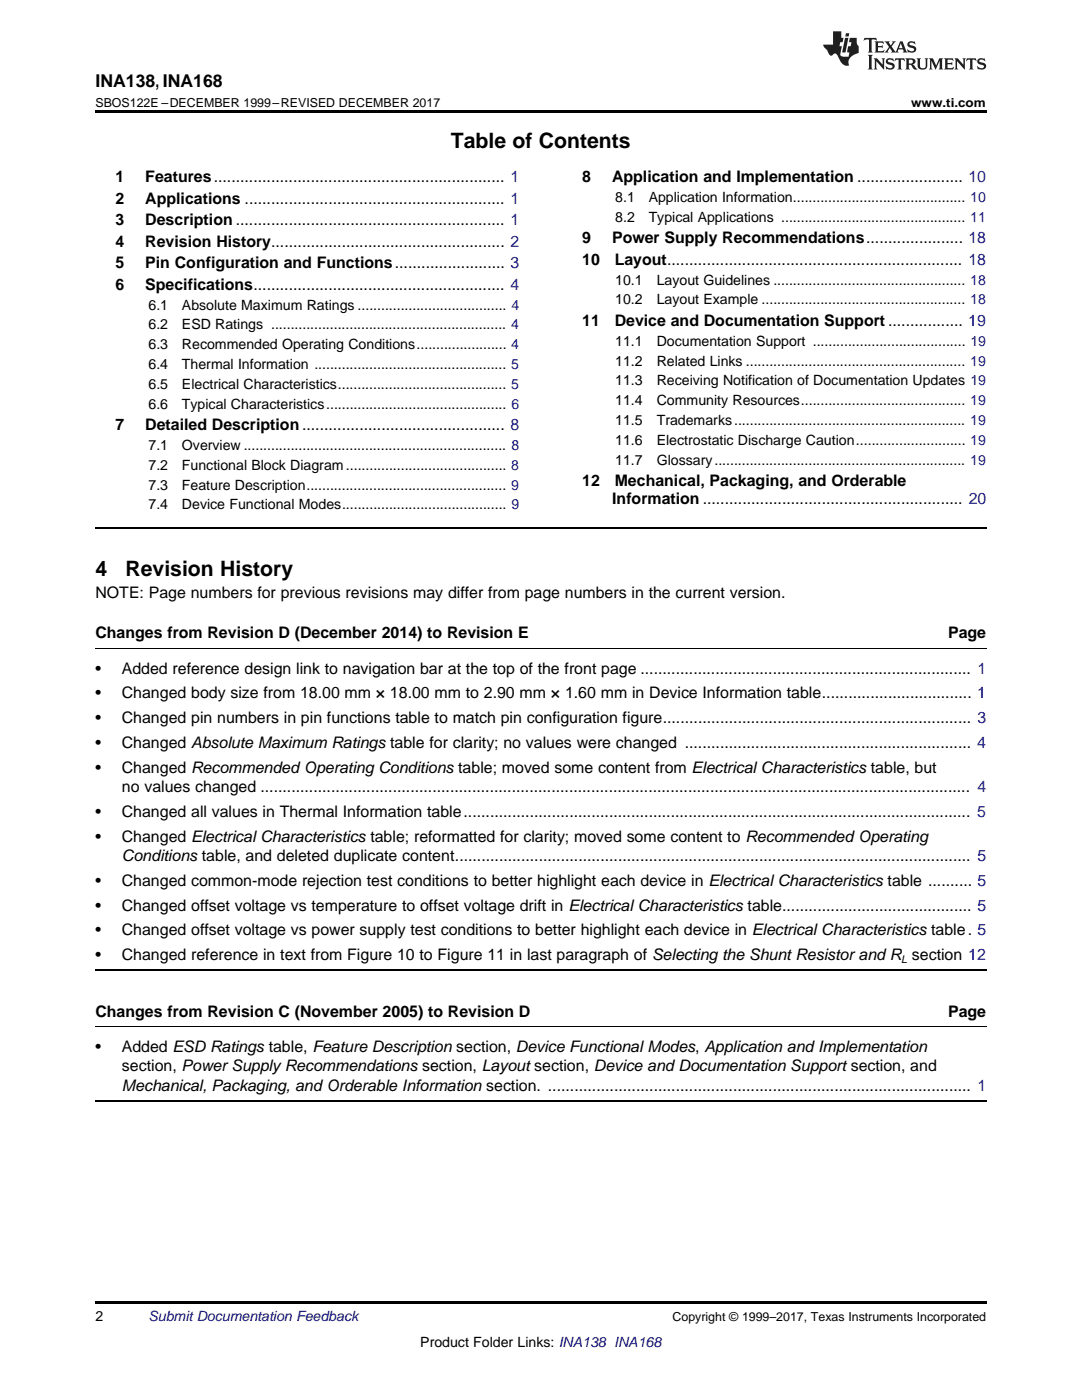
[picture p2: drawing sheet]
<svg xmlns="http://www.w3.org/2000/svg" width="216mm" height="279mm" viewBox="0 0 216 279" stroke-linecap="round" stroke-linejoin="round" font-family="sans-serif">
<defs><g id="words">
<g font-size="4.2">
<text x="90" y="29.6">Table of Contents</text>
<text x="19" y="115">4</text>
<text x="25" y="115">Revision History</text>
</g>
<text font-size="3.5" x="19" y="17.3">INA138, INA168</text>
<g font-size="3.2">
<text x="23" y="36.3">1</text>
<text x="23" y="40.6">2</text>
<text x="29" y="36.3">Features.................................................................. 1</text>
<text x="29" y="40.6">Applications ........................................................... 1</text>
<text x="116.2" y="36.3">8</text>
<text x="122.1" y="36.3">Application and Implementation ........................ 10</text>
<text x="23" y="44.9">3</text>
<text x="29" y="44.9">Description ............................................................. 1</text>
<text x="23" y="49.2">4</text>
<text x="23" y="53.6">5</text>
<text x="29" y="49.2">Revision History..................................................... 2</text>
<text x="29" y="53.6">Pin Configuration and Functions......................... 3</text>
<text x="116.2" y="48.5">9</text>
<text x="116.2" y="52.8">10</text>
<text x="122.1" y="48.5">Power Supply Recommendations...................... 18</text>
<text x="122.7" y="52.8">Layout................................................................... 18</text>
<text x="23" y="57.9">6</text>
<text x="29" y="57.9">Specifications......................................................... 4</text>
<text x="116.2" y="65.1">11</text>
<text x="122.7" y="65.1">Device and Documentation Support ................. 19</text>
<text x="23" y="85.9">7</text>
<text x="29" y="85.9">Detailed Description.............................................. 8</text>
<text x="116.2" y="97">12</text>
<text x="122.2" y="100.5">Information ........................................................... 20</text>
<text x="122.7" y="97">Mechanical, Packaging, and Orderable</text>
<text x="19" y="119.3">NOTE: Page numbers for previous revisions may differ from page numbers in the current version.</text>
<text x="19" y="127.4">Changes from Revision D (December 2014) to Revision E</text>
<text x="189.2" y="127.4">Page</text>
<text x="19" y="134.4">•</text>
<text x="24.3" y="134.4">Added reference design link to navigation bar at the top of the front page ........................................................................... 1</text>
<text x="19" y="139.4">•</text>
<text x="24.3" y="139.4">Changed body size from 18.00 mm × 18.00 mm to 2.90 mm × 1.60 mm in Device Information table.................................. 1</text>
<text x="19" y="144.3">•</text>
<text x="19" y="149.3">•</text>
<text x="24.3" y="144.3">Changed pin numbers in pin functions table to match pin configuration figure...................................................................... 3</text>
<text x="24.3" y="149.3">Changed Absolute Maximum Ratings table for clarity; no values were changed ................................................................. 4</text>
<text x="19" y="154.2">•</text>
<text x="24.3" y="154.2">Changed Recommended Operating Conditions table; moved some content from Electrical Characteristics table, but</text>
<text x="24.3" y="158.1">no values changed ................................................................................................................................................................. 4</text>
<text x="19" y="163">•</text>
<text x="19" y="168">•</text>
<text x="24.3" y="163">Changed all values in Thermal Information table................................................................................................................... 5</text>
<text x="24.3" y="168">Changed Electrical Characteristics table; reformatted for clarity; moved some content to Recommended Operating</text>
<text x="24.3" y="171.8">Conditions table, and deleted duplicate content..................................................................................................................... 5</text>
<text x="19" y="176.8">•</text>
<text x="24.3" y="176.8">Changed common-mode rejection test conditions to better highlight each device in Electrical Characteristics table .......... 5</text>
<text x="19" y="181.7">•</text>
<text x="24.3" y="181.7">Changed offset voltage vs temperature to offset voltage drift in Electrical Characteristics table........................................... 5</text>
<text x="19" y="186.7">•</text>
<text x="19" y="191.6">•</text>
<text x="24.3" y="186.7">Changed offset voltage vs power supply test conditions to better highlight each device in Electrical Characteristics table. 5</text>
<text x="24.3" y="191.6">Changed reference in text from Figure 10 to Figure 11 in last paragraph of Selecting the Shunt Resistor and R section 12</text>
<text x="19" y="202.9">Changes from Revision C (November 2005) to Revision D</text>
<text x="189.2" y="202.9">Page</text>
<text x="19" y="209.9">•</text>
<text x="24.3" y="209.9">Added ESD Ratings table, Feature Description section, Device Functional Modes, Application and Implementation</text>
<text x="24.3" y="213.8">section, Power Supply Recommendations section, Layout section, Device and Documentation Support section, and</text>
<text x="24.3" y="217.7">Mechanical, Packaging, and Orderable Information section. ................................................................................................ 1</text>
</g>
<g font-size="2.8">
<text x="122.8" y="40.3">8.1</text>
<text x="129.4" y="40.3">Application Information............................................ 10</text>
<text x="122.8" y="44.2">8.2</text>
<text x="129.4" y="44.2">Typical Applications ............................................... 11</text>
<text x="122.8" y="56.8">10.1</text>
<text x="131" y="56.8">Layout Guidelines ................................................. 18</text>
<text x="29.6" y="61.8">6.1</text>
<text x="29.6" y="65.8">6.2</text>
<text x="36.3" y="61.8">Absolute Maximum Ratings ...................................... 4</text>
<text x="36.3" y="65.8">ESD Ratings ............................................................ 4</text>
<text x="122.8" y="60.7">10.2</text>
<text x="131" y="60.7">Layout Example .................................................... 18</text>
<text x="29.6" y="69.7">6.3</text>
<text x="36.3" y="69.7">Recommended Operating Conditions....................... 4</text>
<text x="122.8" y="69">11.1</text>
<text x="131" y="69">Documentation Support ....................................... 19</text>
<text x="29.6" y="73.7">6.4</text>
<text x="29.6" y="77.6">6.5</text>
<text x="36.3" y="73.7">Thermal Information ................................................. 5</text>
<text x="36.3" y="77.6">Electrical Characteristics........................................... 5</text>
<text x="122.8" y="73">11.2</text>
<text x="122.8" y="76.9">11.3</text>
<text x="131" y="73">Related Links ........................................................ 19</text>
<text x="131" y="76.9">Receiving Notification of Documentation Updates 19</text>
<text x="29.6" y="81.6">6.6</text>
<text x="36.3" y="81.6">Typical Characteristics.............................................. 6</text>
<text x="122.8" y="80.9">11.4</text>
<text x="131" y="80.9">Community Resources.......................................... 19</text>
<text x="29.6" y="89.8">7.1</text>
<text x="36.3" y="89.8">Overview ................................................................... 8</text>
<text x="122.8" y="84.8">11.5</text>
<text x="122.8" y="88.8">11.6</text>
<text x="131" y="84.8">Trademarks........................................................... 19</text>
<text x="131" y="88.8">Electrostatic Discharge Caution............................ 19</text>
<text x="29.6" y="93.8">7.2</text>
<text x="36.3" y="93.8">Functional Block Diagram......................................... 8</text>
<text x="122.8" y="92.7">11.7</text>
<text x="131" y="92.7">Glossary................................................................ 19</text>
<text x="29.6" y="97.7">7.3</text>
<text x="29.6" y="101.7">7.4</text>
<text x="36.3" y="97.7">Feature Description................................................... 9</text>
<text x="36.3" y="101.7">Device Functional Modes.......................................... 9</text>
<text x="19" y="263.6">2</text>
<text x="83.9" y="268.9">Product Folder Links: INA138 INA168</text>
</g>
<text font-size="2.8" fill="#0000c8" x="29.6" y="263.6">Submit Documentation Feedback</text>
<g font-size="2.5">
<text x="19" y="21.4">SBOS122E –DECEMBER 1999–REVISED DECEMBER 2017</text>
<text x="181.8" y="21.4">www.ti.com</text>
<text x="134.2" y="263.6">Copyright © 1999–2017, Texas Instruments Incorporated</text>
</g>
<text font-size="2.1" x="179.8" y="192.2">L</text>
</g></defs>
<path d="M19 22h177.8v.5h-177.8zM19 259.7h177.8v.5h-177.8z" fill="#000"/>
<path d="M19 105.4h177.8M19 193.5h177.8M19 219.6h177.8" fill="none" stroke="#000" stroke-width=".35"/>
<path d="M19 129.5h177.8M19 204.9h177.8" fill="none" stroke="#000" stroke-width=".2"/>
<g fill="#231f20">
<path d="M172.5 7.6l-.1 .5 .4-.2h.6v.1v2.1l-.2 .4h.9l-.2-.4v-2.1l.1-.1h.5l.5 .2-.2-.5zM174.5 8.3l.2 .3v1.5l-.2 .4h1.8l.2-.6a1.04 1.04 0 0 1-1.3 .2v-.7h.6l.3 .2v-.6l-.3 .2h-.6v-.6l.8-.1 .4 .3-.2-.5zM176.5 8.3l.9 1.1-.9 1.1h.8l-.2-.2 .4-.7 .5 .7-.2 .2h1.5l-.2-.2 .2-.4h.9l.1 .4-.2 .2h1l-.3-.3-.7-1.9h-.5l-.9 2-.8-1 .9-1h-.8l.1 .3-.4 .5-.3-.6 .1-.2zM179.7 8.6l.4 1h-.7zM181.3 8.4a.63 .63 0 0 0-.2 .7 .63 .63 0 0 0 .6 .4l.6 .2 .1 .2a.75 .75 0 0 1-.7 .4 .75 .75 0 0 1-.6-.5l.1 .7 .1-.1a1.11 1.11 0 0 0 1.5-.6 1.13 1.13 0 0 0-1.2-.8l-.1-.4a1.04 1.04 0 0 1 1.2 .2l-.2-.5-.2 .1-.4-.2zM173.2 10.9l.2 .4v2.2l-.2 .4h1l-.3-.4v-2.2l.3-.4zM174.3 11.6l.3 .4v1.5l-.3 .4h.8l-.2-.4v-1.3l1.5 1.7v-1.9l.2-.4h-.7l.2 .4v.9l-1.1-1.3zM177 11.8a.62 .62 0 0 0-.2 .7 .62 .62 0 0 0 .6 .4l.6 .1 .1 .3a.76 .76 0 0 1-.7 .3 .76 .76 0 0 1-.7-.4l.2 .7 .1-.1a1.11 1.11 0 0 0 1.5-.6 1.13 1.13 0 0 0-1.2-.8l-.1-.4a1.04 1.04 0 0 1 1.2 .2l-.2-.6-.2 .1-.5-.1zM178.7 11.6l-.2 .6a.61 .61 0 0 1 .8-.3v1.6l-.2 .4h.9l-.2-.4v-1.6a.63 .63 0 0 1 .7 .3l-.1-.6zM180.6 11.6l.3 .4v1.5l-.3 .4h1l-.2-.2-.1-.8 .6 .2a.76 .76 0 0 0 1.2 .7l-1-1a.58 .58 0 0 0 .6-.5 .58 .58 0 0 0-.5-.6zM181.4 11.9h.1a.45 .45 0 0 1 .5 .1 .45 .45 0 0 1 .1 .5l-.8 .2zM182.9 11.6l.2 .2a2.17 2.17 0 0 0 .3 1.9 .99 .99 0 0 0 1.6-.6v-1.1l.2-.4h-.7l.2 .2a1.92 1.92 0 0 1-.2 1.8 .6 .6 0 0 1-.9-.5v-1.1l.2-.4zM185.4 11.6l.2 .4v1.5l-.2 .4h.7l-.2-.4v-1.4l.8 1.8 .8-1.8v1.4l-.2 .4h.9l-.2-.4v-1.5l.2-.4h-.8l-.6 1.5-.6-1.5zM188.4 11.6l.2 .4v1.5l-.2 .4h1.8l.1-.6a1.04 1.04 0 0 1-1.2 .1v-.6h.5l.4 .2v-.6l-.4 .2h-.5v-.7h.8l.3 .3-.1-.6zM190.5 11.6l.2 .4v1.5l-.2 .4h.7l-.2-.4v-1.3l1.5 1.7v-1.9l.2-.4h-.7l.2 .4v.9l-1.1-1.3zM192.9 11.6l-.1 .6a.61 .61 0 0 1 .7-.3l.1 1.6-.3 .4h1l-.3-.4 .1-1.6a.63 .63 0 0 1 .7 .3l-.1-.6zM195.2 11.8a.62 .62 0 0 0-.2 .7 .62 .62 0 0 0 .6 .4l.6 .1 .1 .3a.76 .76 0 0 1-.7 .3 .76 .76 0 0 1-.6-.4l.1 .7 .1-.1a1.11 1.11 0 0 0 1.6-.6 1.13 1.13 0 0 0-1.3-.8l-.1-.4a1.04 1.04 0 0 1 1.2 .2l-.1-.6-.2 .1-.5-.1z"/>
<path d="M166.2 6.3v2.6h-1.9v.4l.8 .9a.91 .91 0 0 0 1 .8 .56 .56 0 0 1 .5-.3 .56 .56 0 0 1 .5 .3l.4 .8a1.53 1.53 0 0 0 1.9 1.2 1.54 1.54 0 0 1 1-2.1l.9-.3v-1.4a1.52 1.52 0 0 1-.4-1.6h-1.3l-.2 .8h.5l-.2 .8h-.5l-.1 1v.2l.4 .1-.2 .8a1.93 1.93 0 0 1-1.6-.3l.3-1.8h-.5l.2-.8h.4l.2-.8h-.4v-1.3zM168.6 7.6l-.6 2.9h.7l.6-2.9zM168.8 6.6l-.1 .7h.6l.2-.7z"/>
</g>
<use href="#words"/>
</svg>
